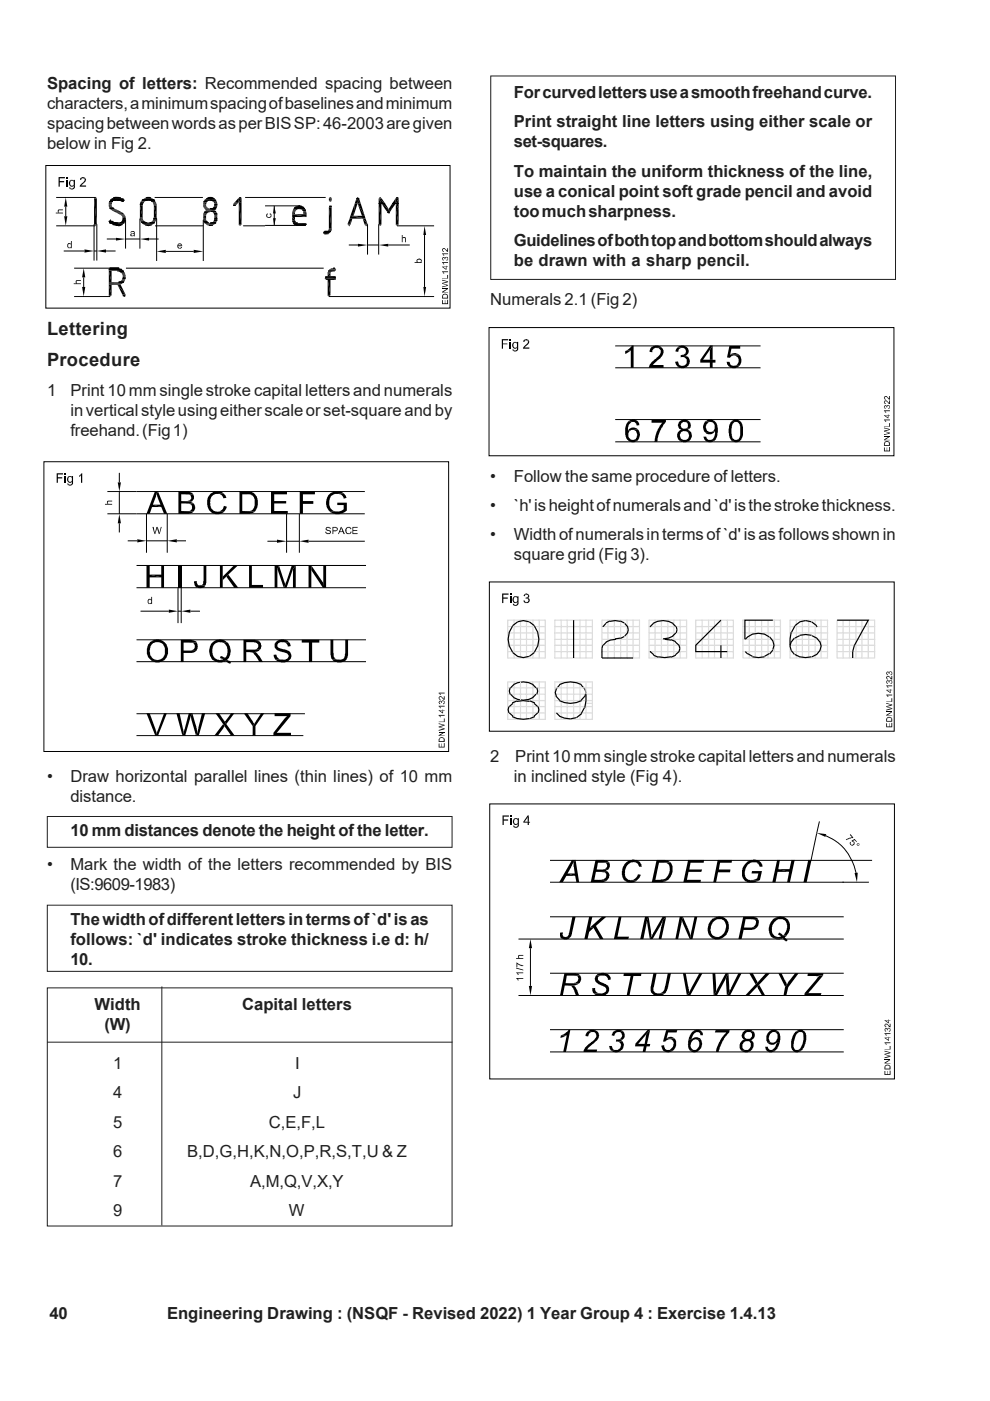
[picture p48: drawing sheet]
<svg xmlns="http://www.w3.org/2000/svg" width="210mm" height="297mm" viewBox="0 0 210 297" stroke-linecap="round" stroke-linejoin="round" font-family="sans-serif">
<defs><g id="words">
<g font-size="3.9" fill="#231f20">
<text x="10" y="71">Lettering</text>
<text x="10" y="77.7">Procedure</text>
</g>
<g font-size="3.5" fill="#231f20">
<text x="10" y="18.9">Spacing of letters: Recommended spacing between</text>
<text x="10" y="23.1">characters, a minimum spacing of baselines and minimum</text>
<text x="108.9" y="20.8">For curved letters use a smooth freehand curve.</text>
<text x="10" y="27.3">spacing between words as per BIS SP: 46-2003 are given</text>
<text x="108.9" y="27">Print straight line letters using either scale or</text>
<text x="10" y="31.6">below in Fig 2.</text>
<text x="108.9" y="31.3">set-squares.</text>
<text x="108.9" y="37.5">To maintain the uniform thickness of the line,</text>
<text x="108.9" y="41.8">use a conical point soft grade pencil and avoid</text>
<text x="108.9" y="46">too much sharpness.</text>
<text x="108.9" y="52.2">Guidelines of both top and bottom should always</text>
<text x="108.9" y="56.5">be drawn with a sharp pencil.</text>
<text x="104" y="64.7">Numerals 2.1 (Fig 2)</text>
<text x="10" y="84.1">1</text>
<text x="14.9" y="84.1">Print 10 mm single stroke capital letters and numerals</text>
<text x="14.9" y="88.3">in vertical style using either scale or set-square and by</text>
<text x="14.9" y="92.5">freehand. (Fig 1)</text>
<text x="104" y="102.1">•</text>
<text x="108.9" y="102.1">Follow the same procedure of letters.</text>
<text x="104" y="108.4">•</text>
<text x="108.9" y="108.4">`h' is height of numerals and `d' is the stroke thickness.</text>
<text x="104" y="114.6">•</text>
<text x="108.9" y="114.6">Width of numerals in terms of `d' is as follows shown in</text>
<text x="108.9" y="118.8">square grid (Fig 3).</text>
<text x="104" y="161.7">2</text>
<text x="109.2" y="161.7">Print 10 mm single stroke capital letters and numerals</text>
<text x="10" y="165.8">•</text>
<text x="14.9" y="165.8">Draw horizontal parallel lines (thin lines) of 10 mm</text>
<text x="108.9" y="165.9">in inclined style (Fig 4).</text>
<text x="14.9" y="170.1">distance.</text>
<text x="14.9" y="177.3">10 mm distances denote the height of the letter.</text>
<text x="10" y="184.6">•</text>
<text x="14.9" y="184.6">Mark the width of the letters recommended by BIS</text>
<text x="14.9" y="188.8">(IS:9609-1983)</text>
<text x="14.9" y="196">The width of different letters in terms of `d' is as</text>
<text x="14.9" y="200.3">follows: `d' indicates stroke thickness i.e d: h/</text>
<text x="14.9" y="204.5">10.</text>
<text x="20" y="214.2">Width</text>
<text x="51.4" y="214.2">Capital letters</text>
<text x="22.2" y="218.4">(W)</text>
<text x="24" y="226.6">1</text>
<text x="62.6" y="226.6">I</text>
<text x="24" y="232.9">4</text>
<text x="62.2" y="232.9">J</text>
<text x="24" y="239.1">5</text>
<text x="57" y="239.1">C,E,F,L</text>
<text x="24" y="245.3">6</text>
<text x="39.7" y="245.3">B,D,G,H,K,N,O,P,R,S,T,U &amp; Z</text>
<text x="24" y="251.6">7</text>
<text x="53" y="251.6">A,M,Q,V,X,Y</text>
<text x="24" y="257.8">9</text>
<text x="61.2" y="257.8">W</text>
<text x="10.5" y="279.6">40</text>
<text x="35.4" y="279.6">Engineering Drawing : (NSQF - Revised 2022) 1 Year Group 4 : Exercise 1.4.13</text>
</g>
</g></defs>
<g fill="#000">
<path d="M12.4 37.5h1.4v.3h-1.1v.6h.9v.2h-.9v1h-.3zM14.1 38.1h.3v1.5h-.3zM14.1 37.5h.3v.4h-.3zM14.7 39.7l.5 .3h-.4zM14.7 38.4l.6-.1-.3 .1-.1 .2 .1 .7 .9 .1-.4 .2-.6-.1-.3-.4zM15 38.1h.5l.1 .2h-.8zM14.8 40l.7-.1 .1-.2v-.3h.3v.4l-.3 .3-.6 .1zM15.4 38.3l.5-.2v1.3h-.6l.3-.2v-.7zM17.1 37.7l.6-.2 .4 .3h-.7l-.2 .1v.2h-.2zM17.6 37.8h.5a.45 .45 0 0 1-.1 .8l-.8 .7h1.1v.3h-1.4l.1-.4 .8-.7a.42 .42 0 0 0 0-.7zM11.8 45.1h.6v-.3l.1 .3h.8v.2h-1.5zM12.4 44.4h.9v.2h-.8l-.2 .5v-.5z"/>
<path d="M13.6 45.8h.7l-.4 2.1zM13.9 41.9l.4 1.9h-.7zM14.5 51.5h.4l.1 .2h-.4l-.2 .2v.4l.4 .2h-.4v-.1a.6 .6 0 0 1 .1-.9zM14.4 52.5h.6v.1zM15 51.1h.2v1.5l-.3-.1 .1-.2v-.4l-.3-.2h.3zM16.2 59.4h1v.2h-.9l-.2 .5v-.5zM17.7 56.9l.4 1.9h-.7zM17.9 52.9l2 .3-2 .4zM19.9 42.1l.6 5.4h-.6zM19.9 42.1h.6v5.4zM19.9 47.5l.5 .2h-.5zM19.9 47.5h.6l-.1 .2z"/>
<path d="M19.9 47.7l.5 .1zM19.9 47.7h.5zM20 41.9l.4 .1zM20 42l.5 .1h-.6zM20 42h.4l.1 .1zM20.1 47.8h.3zM20 41.9h.4zM20.5 53.2l2-.3v.7zM23.1 57.4l1.7 .1zM23.1 57.5l.6 2.3h-.6zM23.1 57.5h.6v2.3zM23.1 43l.6 .1z"/>
<path d="M23.1 43.1l.6 .2h-.6zM23.1 43.1h.6v.2zM23.1 43.3l.6 .1zM23.1 43.4l.6 .1zM23.1 43.5l.6 .1h-.6zM23.1 43.5h.6v.1zM23.1 43.6l.6 .2h-.6zM23.1 43.6h.6v.2zM23.1 43.8l.7 .1zM23.1 46.9h.9zM23.1 46.9l1.2 .2h-1.1zM23.1 46.9h.9l.3 .2z"/>
<path d="M23.2 42.7h.7zM23.2 42.7l.5 .3h-.6zM23.2 42.7h.7l-.2 .3zM23.2 43.9l.8 .2h-.8zM23.2 43.9h.6l.2 .2zM23.2 46.8l.5 .1h-.6zM23.2 46.8l.5 .1zM23.2 47.1l1.4 .1zM23.2 47.2h1.5zM23.2 47.2l1.7 .1zM23.2 42.6l.7 .1h-.7zM23.2 42.6l.7 .1z"/>
<path d="M23.2 44.1l.9 .1zM23.2 44.2h1zM23.2 44.2l1.2 .1h-1.1zM23.2 44.2h1l.2 .1zM23.2 46.7l.4 .1h-.4zM23.2 46.7l.4 .1zM23.2 47.3h1.9zM23.2 56.9h2zM23.3 56.9h1.9zM23.3 42.5h1.2zM23.3 42.5h1zM23.3 42.5l.6 .1h-.7z"/>
<path d="M23.3 44.3l1.5 .2h-1.2zM23.3 44.3h1.1l.4 .2zM23.2 46.7h.3zM23.3 46.7h.2zM23.6 44.5l1.6 .2h-1.4zM23.6 44.5h1.2l.4 .2zM23.8 44.7l2 .3h-1.3zM23.8 44.7h1.4l.6 .3zM23.9 47.6l1.9 .1zM24 42h1.6zM24 42h1.9zM24 42h1.5z"/>
<path d="M24.2 41.9l1.3 .1zM24.2 47.7l1.5 .1zM24.2 47.7h1.6zM24.3 41.9h.6zM24.2 41.9h1.1zM24.3 41.9h1zM24.3 47.8h1.2zM24.3 47.8h1.4zM24.5 45l1.6 .2h-1.3zM24.5 45h1.3l.3 .2zM24.5 47.8h.9zM24.5 47.8h1z"/>
<path d="M24.6 50.4l2 .3-2 .3zM24.7 42.5h1.6zM24.7 42.5h1.7zM24.8 47.8l.6 .1zM24.8 57.5h1.4zM24.8 45.2l1.5 .2h-1zM24.8 45.2h1.3l.2 .2zM24.8 47.9h.6zM24.9 42.5h1.4zM24.8 59.8h1.4zM25.1 59.8h1.2zM25.1 47.3h1.3z"/>
<path d="M25.2 57.5l1.1 .1h-.9zM25.2 57.5h1l.1 .1zM25.2 59.8h1.1zM25.2 47.2l1.2 .1h-1.3zM25.2 47.2l1.2 .1zM25.3 42.5l1 .1zM25.3 45.4l1.1 .1zM25.4 57.6h.9zM25.4 57.6l1 .2h-.7zM25.4 57.6h.9l.1 .2zM25.2 59.8l.2-.1 .9 .1zM25.4 59.7h1l-.1 .1z"/>
<path d="M25.2 47.2h1.2zM25.4 47.2h1zM25.5 45.5l.9 .1zM25.4 59.7h1zM25.6 59.6h.8zM25.6 42.6h.7zM25.6 45.6l.8 .1zM25.7 57.8l.7 .1zM25.7 59.5l.7 .1h-.8zM25.7 59.5l.7 .1zM25.7 45.7l.8 .1zM25.4 47.2l.3-.2 .7 .2z"/>
<path d="M25.7 47h.7v.2zM25.8 57.9l.7 .1h-.6zM25.8 57.9h.6l.1 .1zM25.8 42.6l.3 .1zM25.8 42.6h.5zM25.8 46.9h.6zM25.8 46.9h.7zM25.8 46.9l.6 .1h-.7zM25.8 46.9l.6 .1zM25.9 58l.6 .2h-.6zM25.9 58h.6v.2zM25.9 59.2l.6 .1z"/>
<path d="M25.9 59.3l.5 .2h-.7zM25.9 59.3h.6l-.1 .2zM25.9 45.8l.7 .1h-.7zM25.9 45.8h.6l.1 .1zM25.9 58.2l.7 .1zM25.9 59l.6 .2h-.6zM25.9 59h.7l-.1 .2zM25.9 42.7h.2zM25.9 45.9l.7 .1zM25.9 46l.7 .3h-.6zM25.9 46h.7v.3zM25.9 46.7h.7z"/>
<path d="M25.9 46.7l.6 .2h-.7zM25.9 46.7h.7l-.1 .2zM26 58.3l.6 .2h-.6zM26 58.3h.6v.2zM26 58.5l.6 .1h-.6zM26 58.5h.6v.1zM26 58.6l.6 .4h-.6zM26 58.6h.6v.4zM25.9 59h.7zM26 59h.6zM26 46.3l.6 .1zM26 46.4h.6z"/>
<path d="M26 46.4l.6 .3h-.7zM26 46.4h.6v.3zM27.6 49.2h.5h-.2l-.1 .1zM27.8 49.5l.6 .1h-.3a.22 .22 0 0 0-.3 .1 .22 .22 0 0 0 .2 .3h.4l-.7 .1-.1-.4zM28.1 50l.3-.1zM27.9 49h.2a.65 .65 0 0 1 .5 1v.1l-.5-.2 .3-.3-.6-.1 .6-.1-.1-.2h-.6zM29.7 43.3h.6zM29.7 43.3l.6 .3h-.6zM29.7 43.3h.6v.3zM29.7 43.6l.6 2.4h-.6zM29.7 43.6h.6v2.4zM29.7 46l.6 .2h-.6z"/>
<path d="M29.7 46h.6v.2zM29.7 46.2l.6 .2h-.6zM29.7 46.2h.6v.2zM29.7 46.4l.6 .1h-.6zM29.7 46.4h.6v.1zM29.7 46.5l.6 .2h-.6zM29.7 46.5h.6v.2zM29.7 43.1h.6zM29.7 43.1h.7zM29.7 43.1l.6 .2h-.6zM29.7 43.1h.6v.2zM29.7 46.7l.8 .1z"/>
<path d="M29.7 46.8l.9 .1zM29.8 42.7l.8 .1zM29.8 42.7h.9zM29.8 42.8l.6 .3h-.7zM29.8 42.8h.8l-.2 .3zM29.8 46.9l1 .2h-.9zM29.8 46.9h.8l.2 .2zM29.9 47.1h.9zM29.9 47.1l1.2 .1zM30 42.6h.8zM30.1 42.5h1.1zM30.1 42.5h1.3z"/>
<path d="M30.1 42.5h1zM30.1 42.5l.7 .1h-.8zM30.1 42.5h1l-.3 .1zM30.1 47.2h1zM30.1 47.3h1.3zM30.1 47.2l1.3 .1zM30.2 42.4l1.2 .1h-1.3zM30.4 47.5l1.9 .1zM30.5 42.1l2 .1zM30.5 47.6l1.7 .1zM30.5 47.6h1.8zM30.5 42.1h1.9z"/>
<path d="M30.7 42l1.7 .1zM30.7 47.7h1.3zM30.7 47.7h1.5zM30.8 47.7l1.1 .1zM30.8 47.7h1.2zM30.7 42h1.5zM30.8 42h1.4zM30.8 42h1.2zM30.9 42h1.1zM31 47.8h.7zM31 47.8h.9zM30.9 42h1z"/>
<path d="M31.1 41.9l.8 .1zM31.1 47.8l.4 .1zM31.1 47.8h.6zM31.1 41.9h.7zM31.3 41.9h.5zM31.4 47.9h.1zM31.3 41.9h.1zM31.4 42.5h1.4zM31.4 47.3h1.4zM29.7 50.7l1.9-.3v.6zM31.7 42.5l1.2 .1h-.9zM31.7 42.5h1.1l.1 .1z"/>
<path d="M31.7 47.2l1.1 .1zM31.7 47.2h1.1zM31.8 47.2h1zM32 42.6h.9zM32 42.6l1 .2h-.7zM32 42.6h.9l.1 .2zM32 47.1h.9zM32.2 46.9l.7 .2h-.9zM32.2 46.9h.8l-.1 .2zM32.3 42.8l.7 .1zM32.3 46.9h.7h-.8zM32.3 46.9h.7z"/>
<path d="M32.4 42.9l.7 .2h-.6zM32.4 42.9h.6l.1 .2zM32.5 43.1l.6 .1h-.6zM32.5 43.1h.6v.1zM32.5 46.6l.6 .1zM32.5 46.7l.5 .2h-.7zM32.5 46.7h.6l-.1 .2zM32.5 43.2l.7 .1zM32.5 43.3l.7 .2h-.6zM32.5 43.3h.7v.2zM32.5 46.4h.7zM32.5 46.4l.6 .2h-.6z"/>
<path d="M32.5 46.4h.7l-.1 .2zM32.6 43.5l.6 .1h-.6zM32.6 43.5h.6v.1zM32.6 43.6l.6 2.4h-.6zM32.6 43.6h.6v2.4zM32.6 46l.6 .4h-.7zM32.6 46h.6v.4zM33.2 53.3l2-.3v.6zM37.7 51.8h.4l-.3 .2h.8v.2h-.8l.3 .4h-.3l-.2-.1zM37.9 51.6a.52 .52 0 0 1 .6 .3l.1 .1h-.8h.6l-.1-.2h-.5zM37.8 52.6l.8-.2-.2 .3zM41.1 53l2 .3-2 .3z"/>
<path d="M43.1 43l.7 .1zM43.1 43.1l.6 .2h-.6zM43.1 43.1h.7l-.1 .2zM43.1 43.3l.6 .1zM43.1 43.4l.6 .1zM43.1 43.5l.6 .1h-.6zM43.1 43.5h.6v.1zM43.1 43.6l.7 .2h-.7zM43.1 43.6h.6l.1 .2zM43.1 43.8l.8 .1zM43.1 45.3l.7 .1zM43.1 45.4l.6 .3h-.6z"/>
<path d="M43.1 45.4h.7l-.1 .3zM43.1 45.7l.6 .1zM43.1 45.8l.6 .6h-.6zM43.1 45.8h.6v.6zM43.1 46.4l.6 .2h-.6zM43.1 46.4h.6v.2zM43.1 46.6l.6 .1zM43.1 46.7l.8 .2h-.7zM43.1 46.7h.6l.2 .2zM43.2 42.7h.7zM43.2 42.7l.6 .3h-.7zM43.2 42.7h.7l-.1 .3z"/>
<path d="M43.2 43.9l.7 .1zM43.2 44l.8 .1zM43.2 45.1l.7 .1zM43.2 45.2l.6 .1h-.7zM43.2 45.2h.7l-.1 .1zM43.2 46.9h.7zM43.2 46.9l1 .3h-.8zM43.2 46.9h.7l.3 .3zM43.3 42.6l.6 .1h-.7zM43.3 42.6h.7zM43.3 44.1l.9 .1zM43.2 45.1h.7z"/>
<path d="M43.3 45.1h.7zM43.4 42.5h1.1zM43.4 42.5h1.2zM43.4 42.5h.9zM43.4 42.5l.6 .1h-.7zM43.4 44.2h1.1zM43.4 44.8l1.1 .1zM43.4 44.8h1.2zM43.4 44.9h.9zM43.4 44.9h1.1zM43.4 44.9l.6 .2h-.7zM43.4 44.9h.9l-.3 .2z"/>
<path d="M43.4 47.2h.8zM43.4 47.3h1.1zM43.4 47.2l1.1 .1zM43.4 44.7l1.3 .1h-1.3zM43.5 42.3l1.1 .2h-1.2zM43.5 47.4l2 .1h-1.8zM43.6 44.5l1.9 .1zM43.6 44.5h2zM43.7 42.1h1.8l.1 .2zM43.7 44.6l1.9 .1h-2zM43.7 44.6l1.9 .1zM43.7 47.5l1.7 .1z"/>
<path d="M43.7 47.5h1.8zM43.7 42.1h1.8zM43.8 42.1h1.7zM43.8 47.6l1.4 .1zM43.8 47.6h1.6zM43.9 42l1.5 .1h-1.6zM43.9 42h1.3l.2 .1zM43.9 47.7l1.2 .1zM43.9 47.7h1.3zM43.9 42h1.3zM44 42h1.2zM44 47.8h.9z"/>
<path d="M44 47.8h1.1zM44 42h1zM44.3 41.9l.7 .1zM44.3 47.8h.5zM44.3 47.8h.6zM44.3 41.9h.6zM44.4 41.9h.5zM44.4 47.8h.4zM44.4 41.9h.3zM44.5 44.2h1.3zM44.5 47.3h1.3zM44.6 42.5h1.2z"/>
<path d="M44.6 44.8l1.2 .1zM44.6 47.2l1.2 .1h-1.3zM44.6 47.2l1.2 .1zM44.7 44.2h1.1zM44.6 44.8h1.2zM44.7 44.8h1.1zM44.9 44.2h.9zM44.6 47.2h1.2zM44.9 47.2h.9zM45 42.5h.8zM45 42.5l1 .2h-.8zM45 42.5h.8l.2 .2z"/>
<path d="M45 44.9l.9 .1zM45.1 45l.9 .2h-.8zM45.1 45h.8l.1 .2zM45.2 42.7l.8 .1zM45.2 44h.7zM45.2 44h.8zM44.9 44.2l.3-.2 .6 .2zM45.2 44h.7l-.1 .2zM45.2 45.2l.8 .1h-.6zM45.2 45.2h.8v.1zM45.2 46.9l.7 .1zM45.2 46.9h.8z"/>
<path d="M44.9 47.2l.3-.2 .6 .2zM45.2 47h.7l-.1 .2zM45.3 42.8l.8 .3h-.7zM45.3 42.8h.7l.1 .3zM45.4 43.1h.7zM45.4 43.6l.7 .1zM45.4 43.7l.6 .3h-.8zM45.4 43.7h.7l-.1 .3zM45.4 45.3h.7zM45.4 45.3l.7 .1zM45.4 45.4l.7 .2h-.6zM45.4 45.4h.7v.2z"/>
<path d="M45.4 46.7h.7zM45.4 46.7l.6 .2h-.8zM45.4 46.7h.7l-.1 .2zM45.5 43.1l.6 .3h-.6zM45.5 43.1h.6v.3zM45.5 43.4h.6zM45.5 43.4l.6 .2h-.7zM45.5 43.4h.6v.2zM45.5 45.6l.6 .2h-.6zM45.5 45.6h.6v.2zM45.5 45.8l.6 .1h-.6zM45.5 45.8h.6v.1z"/>
<path d="M45.5 45.9l.6 .5h-.6zM45.5 45.9h.6v.5zM45.5 46.4h.6zM45.5 46.4l.6 .3h-.7zM45.5 46.4h.6v.3zM44.6 42.5l1-.2 .2 .2zM49.4 43.4l.5 .2h-.5zM49.4 43.4h.7l-.2 .2zM49.4 43.6h.5zM49.5 43.1l.6 .3h-.7zM49.5 43.1h.9l-.3 .3zM49.5 43.6h.4z"/>
<path d="M49.8 42.9l.6 .2h-.9zM49.8 42.9h.8l-.2 .2zM50.5 42.1l.1 .8h-.8zM50.5 42.1h.7l-.6 .8zM50.6 42l.6 .1h-.7zM50.6 42h.5l.1 .1zM50.6 42.9l.6 4.6h-.6zM50.6 42.9h.6v4.6zM50.6 47.5l.5 .2h-.5zM50.6 47.5h.6l-.1 .2zM50.6 47.7l.4 .1zM50.6 47.7h.5z"/>
<path d="M50.6 42h.5zM50.7 42h.4zM50.8 47.8h.2zM51.2 42.1v.8h-.6zM56.5 45.3l.3 .7h.4l.3-.3v.3l-.2 .2-.7-.1-.1-.2zM56.7 45.3l.1 .1-.2 .3zM57.2 45.3l.4 .1-.1 .6-.1-.5-.3-.1zM57.9 46.3h.6l-.4 1.5zM58.1 43.6l.4 1.7h-.6zM61.9 45.1l.6 .1zM61.9 45.2l.6 .2h-.6zM61.9 45.2h.6v.2z"/>
<path d="M61.9 45.4l3.1 .6h-3.1zM61.9 45.4h.6l2.5 .6zM61.9 46l.6 .7h-.6zM61.9 46h.6v.7zM61.9 46.7l.7 .2h-.6zM61.9 46.7h.6l.1 .2zM62 44.7l.6 .1zM62 44.8l.5 .3h-.6zM62 44.8h.6l-.1 .3zM62 46.9h.6zM62 46.9l.7 .2h-.7zM62 46.9h.6l.1 .2z"/>
<path d="M62 47.1l1 .1zM62.1 44.5l.7 .1zM62.1 44.5h.8zM62.1 44.6l.5 .1h-.6zM62.1 44.6h.7l-.2 .1zM62.1 47.2l1 .1zM62.1 47.3h1zM62.2 44.3l.7 .2h-.8zM62.2 44.3h.9l-.2 .2zM62.3 44.2h1.1zM62.3 44.2h1.2zM62.3 44.2l.8 .1h-.9z"/>
<path d="M62.4 44.1l1.1 .1h-1.2zM62.5 45.4h2.5v.6zM62.6 43.9h1.7zM62.6 43.9h1.7l.2 .2zM62.8 47.8l1.9 .1zM62.6 43.9h1.6zM62.9 43.8l1.3 .1zM63 43.7l1.1 .1h-1.2zM63 43.7l1.1 .1zM63 43.7h1zM63.1 43.7h.9zM63.2 43.6l.6 .1h-.7z"/>
<path d="M63.2 43.6l.6 .1zM63.2 43.6h.4zM63.5 44.2h1.2zM63.6 44.2l1.1 .1zM63.8 44.3l1 .2h-.7zM63.8 44.3h.9l.1 .2zM64.1 44.5l.7 .1zM64.1 44.6h.7zM64.1 44.6l.8 .2h-.6zM64.1 44.6h.7l.1 .2zM64.3 44.8l.6 .1zM64.3 44.9l.7 .3h-.7z"/>
<path d="M64.3 44.9h.6l.1 .3zM64.3 45.2l.7 .2h-.7zM64.3 45.2h.7v.2zM68.5 49.3h1.4zM68.5 49.3h1.5zM68.5 49.3l1.2 .2h-1.2zM68.5 49.3h1.4l-.2 .2zM68.5 49.5l1.1 .1zM68.5 49.5h1.2zM68.6 49.1l1.4 .2h-1.5zM68.6 49.1h1.5l-.1 .2zM68.6 49.6h.9z"/>
<path d="M68.6 49.6h1zM68.7 49.6l.4 .1zM68.7 49.6h.8zM68.6 49.1h1.5zM68.8 49.1h1.3zM68.9 49.1h1.2zM69 59.2h1.9zM69.1 58.6l2 .1zM69.5 57.7l.6 .2h-.6zM69.5 57.7h.6v.2zM69.5 57.9l.6 .1h-.6zM69.5 57.9h.6v.1z"/>
<path d="M69.5 58l.6 .6h-.6zM69.5 58h.6v.6zM69.5 59.2l.6 3.3h-.6zM69.5 59.2h.6v3.3zM69.6 57.5h1.3zM69.6 57.5h1.4zM69.6 57.5h.7zM69.6 57.5h1.1zM69.6 57.5l.6 .1zM69.6 57.6l.5 .1h-.6zM69.6 57.6h.6zM69.1 49.1h1z"/>
<path d="M69.6 49h.6zM69.6 57.4l1.4 .1h-1.4zM69.6 57.4h1.6zM69.6 48.8l.6 .2h-.6zM69.6 48.8h.7l-.1 .2zM69.7 42.1l.6 .4h-.6zM69.7 42.1h.6v.4zM69.7 42.5l.5 .1h-.4zM69.7 42.5h.6l-.1 .1zM69.7 44l.6 4.5h-.6zM69.7 44h.6v4.5zM69.7 48.5l.6 .1z"/>
<path d="M69.7 48.6l.6 .2h-.7zM69.7 48.6h.6v.2zM69.8 57.1l1.4 .1zM69.8 57.2l1.4 .2h-1.6zM69.8 57.2h1.4v.2zM69.8 41.9l.5 .1zM69.8 42l.5 .1h-.6zM69.8 42h.5v.1zM69.8 42.6l.4 .1zM69.8 43.7h.5zM69.8 43.7l.5 .3h-.6zM69.8 43.7h.5v.3z"/>
<path d="M69.9 42.7h.3zM69.8 57.1h1.4zM70.1 57l1.1 .1zM69.8 41.9h.3zM69.8 43.7h.3zM70.1 56.9l1.1 .1h-1.1zM70.1 56.9l1.1 .1zM70.1 56.9h1.1zM70.3 56.9h.9zM70.3 56.9h.7zM70.7 56.9h.3zM73.7 47.5h.7z"/>
<path d="M73.7 47.5l.6 .1zM73.8 47.6l.4 .1zM73.8 47.6h.5zM73.8 47.7l.3 .2zM73.8 47.7h.4l-.1 .2zM74.1 46.4l.3 1.1h-.7zM74.1 46.4h.6l-.3 1.1zM74.3 45.8l2.6 .6h-2.8zM74.3 45.8h.7l1.9 .6zM75 45.8l2.5 .6h-.6zM75 45.8h2.3l.2 .6zM75.2 43.1l-.2 2.7h-.7z"/>
<path d="M75.2 43.1h.6l-.8 2.7zM75.6 42.1l.2 1h-.6zM75.6 42.1h.5zM75.6 42.1l.9 1h-.7zM75.6 42.1h.5l.4 1zM75.6 42l.5 .1h-.5zM75.6 42h.5v.1zM75.7 41.9l.4 .1h-.5zM75.7 41.9l.4 .1zM75.8 43.1l1.5 2.7h-.6zM75.8 43.1h.7l.8 2.7zM75.9 51.7l2 .2-2 .4z"/>
<path d="M76.9 46.4l1 1.1h-.7zM76.9 46.4h.6l.4 1.1zM77.2 47.5h.7zM77.3 47.5l.5 .1zM77.3 47.5h.6zM77.3 47.6l.5 .1zM77.3 47.7l.5 .1zM77.5 47.8l.2 .1zM77.5 47.8h.3zM80.3 42.1l.6 1h-.6zM80.3 42.1l1.3 1h-.7zM80.3 42.1h.7l.6 1z"/>
<path d="M80.3 43.1h.6zM80.3 43.1l.6 4.4h-.6zM80.3 43.1h.6v4.4zM80.3 47.5l.5 .2h-.4zM80.3 47.5h.6l-.1 .2zM80.4 41.9l.5 .1h-.5zM80.4 41.9h.3l.2 .1zM80.4 42l.6 .1h-.7zM80.4 42l.6 .1zM80.4 47.7l.4 .1zM80.5 47.8h.3zM80.4 41.9h.3z"/>
<path d="M80.9 43.1h.7zM80.9 43.1l1.5 1.2h-.8zM80.9 43.1h.7l.8 1.2zM81.6 44.3h.8l-.3 .7zM82.1 45h.6zM82.1 45l.3 .2zM82.1 45h.6l-.3 .2zM80.3 51.9l2-.2v.6zM82.4 44.3l.3 .7h-.6zM82.4 44.3h.7l-.4 .7zM83.2 43.1h.7zM83.2 43.1l-.1 1.2h-.7z"/>
<path d="M83.2 43.1h.7l-.8 1.2zM83.8 42.1l.1 1h-.7zM83.8 42.1h.7l-.6 1zM83.9 42l.6 .1h-.7zM83.9 42h.5l.1 .1zM83.9 43.1h.6zM83.9 43.1l.6 1.2h-.6zM83.9 43.1h.6v1.2zM83.9 44.3l.6 3.2h-.6zM83.9 44.3h.6v3.2zM83.9 47.5l.5 .2h-.5zM83.9 47.5h.6l-.1 .2z"/>
<path d="M83.9 47.7l.4 .1zM83.9 47.7h.5zM83.9 42h.5zM84 42h.4zM84.1 41.9l.3 .1h-.4zM84.1 41.9l.3 .1zM84.1 47.8h.2zM84.1 41.9h.2zM84.5 42.1v1h-.6zM85.2 49.8h.2v.6h.2l-.2 .1v.9h-.2zM85.4 50.3h.5l.1 .1v1h-.1v-.9l-.5-.1zM87.9 55.6h.6v-.3a.45 .45 0 0 0 .7 .1l.2 .4h-1.5z"/>
<path d="M88.5 54.9h.7l.2 .2-.1 .5-.1-.4a.51 .51 0 0 0-.7 0v.4l-.1-.1a.36 .36 0 0 1 .1-.6zM89.3 55.3l-.1 .3zM90 47.9l.3 1.9h-.5zM93.7 60l1.3 .4v.2l-1.3-.4zM93.7 60l.8-.3 .5 .1-.9 .3zM93.7 59.3l1.3 .4v.1l-1.3-.3zM93.7 59h1.1v-.7h.2v.8zM93.7 57.5h1.3v.2h-1v.3zM93.7 56.5l.9 .5v-.6l.4 .2h-.3l-.1 .6zM93.7 56.5h.9v.5v-.4zM93.7 55.6h1.3v.2h-1v.2zM93.8 54.6l.4-.1 .1 .2-.1 .2v-.2h-.3l-.1 .5z"/>
<path d="M93.7 53.7h1.3v.2h-1v.2zM93.8 52.7l.1 .4 .3 .1-.2 .2a.42 .42 0 0 1-.2-.7zM93.9 54.8l.2 .4h-.3zM93.9 52.6h.4l.5 .6v-.6h.2v.8l-.3-.1-.5-.5h-.3v.2zM94 57.7l.2 .3h-.2zM94 55.8l.2 .3-.2-.1zM94 53.9l.2 .3-.2-.1zM94.3 54.6l.1 .4-.2-.1zM94.4 54.5a.43 .43 0 0 1 .6 .1 .43 .43 0 0 1-.1 .6v-.5l-.3-.1-.2 .2zM94.9 54.8v.4h-.2zM15.6 60.1h.6v-.3l.1 .3h.9v.1h-1.6zM17.4 60.8h.7l-.4 2.1z"/>
<path d="M23.1 60.3l1.8 .1zM23.1 60.4l.6 2.1h-.6zM23.1 60.4h.6v2.1zM23.1 62.5l.5 .2h-.5zM23.1 62.5h.6l-.1 .2zM23.1 62.7l.4 .1zM23.1 62.7h.5zM23.2 62.8h.3zM24.9 60.4l1.7 2h-.7zM24.9 60.4h.7l1 2zM24.9 60.4h.7zM25.9 62.4l.7 .1z"/>
<path d="M26 62.5l.5 .2h-.5zM26 62.5h.6l-.1 .2zM26 62.7h.5zM26.1 62.7l.4 .1zM26.2 62.8h.2zM26.2 62.8h.3zM26.3 62.8h.1zM69.5 62.5l.5 .2h-.5zM69.5 62.5h.6l-.1 .2zM69.5 62.7l.4 .1zM69.5 62.7h.5zM69.6 62.8h.3z"/>
<path d="M89.8 60.8h.5l-.3 2.1zM93.7 63.6h.2v.7h.4v-.7l.1 .7h.4v-.7h.2v.9h-1.3zM93.9 62.4v.7h.9l.1-.7 .1 .9h-1.3v-.6zM93.7 61.9l1.3 .1h-1.3zM93.7 61.9l1-.6h.3l-1 .6zM93.7 60.8l.9-.3 .4 .1-1.3 .3zM94 62.4h.7l.1 .7v-.5l-.2-.2h-.4l-.3 .2v.3zM93.7 61.1h1.3v.2h-1.3zM106.4 71.9h1.3v.3h-1.1v.6h1v.2h-1v.9h-.2zM108.1 72.5h.2v1.4h-.2zM108.1 71.9h.2v.3h-.2zM108.7 74l.5 .4h-.4z"/>
<path d="M108.7 72.7h.6h-.4l-.1 .3 .2 .7 .9 .1-.5 .1-.6-.1-.2-.4zM108.8 72.7l.1-.2 .7 .1zM108.8 74.4l.6-.1 .2-.2v-.3h.3v.4l-.3 .2-.6 .1zM109.4 72.7l.5-.2v1.3h-.6l.3-.3v-.7zM111.1 72.1l.6-.2 .4 .3h-.7h-.2v.3h-.2zM111.6 72.2h.5a.45 .45 0 0 1-.1 .7l-.8 .8h1v.2h-1.3l.1-.3 .8-.8a.37 .37 0 0 0 .2-.4 .37 .37 0 0 0-.4-.2zM132.6 74.4l.4-.1 .7 .1-1.1 .6zM133.9 73.3h.4v4.7h-.6v-3.6l-.7-.1 .9-.9zM137.9 73.8a1.65 1.65 0 0 1 2.4 0h-1.4a1.02 1.02 0 0 0-.6 .9l-.6-.1zM139.2 73.8h1.1l.4 .5v.6l-.6 1-1.7 1.5h2.3v.6h-3.1a3.1 3.1 0 0 1 1.6-2l.2-.3a1.62 1.62 0 0 0 .7-1.4l-.4-.5zM143.6 73.8h1.1a.74 .74 0 0 0-.9 .8l-.6-.1zM143.1 76.7l.6-.1a.86 .86 0 0 0 1 1h-1.1z"/>
<path d="M144.3 75.3h1.3l-.3 .1 .5 .2-1.5 .2zM143.6 73.7a1.32 1.32 0 0 1 1.7-.3 1.32 1.32 0 0 1 .6 1.6l-.3 .3h-1.1a.95 .95 0 0 0 .9-.6l-.1-.6-.2-.3zM144.7 75.7l1.1-.1a1.53 1.53 0 0 1 0 2.1 1.53 1.53 0 0 1-2.2 0v-.1h1.3l.6-.5 .1-.9-.4-.4zM150.6 73.3h.5l-2 3h2.6v.6h-.6v1.1h-.6v-1.1h-2v-.6zM151.1 73.3v3h-2h1.4v-2.1zM154.1 76.7h.6l.1 .5 .5 .4h1.5l-.8 .4a1.56 1.56 0 0 1-1.9-1.2zM154.8 75.2a1.45 1.45 0 0 1 1.9 0zM155.6 75.4l1.2-.1 .1 .1a1.83 1.83 0 0 1-.1 2.2h-1.2a1.04 1.04 0 0 0 1-.9v-.6l-.2-.3-.4-.4zM154.7 73.3h2.2v.6h-1.8l-.3 1.3 2 .1-1.4 .1-.7 .5-.6-.1zM133.1 89.4l1.1 .1a1.51 1.51 0 0 0-1.1 1.7l.6 .1-.5 .5v.8l.5 .6 1.6 .1-.2 .2-.6 .3h-.6l-.6-.3-.5-.5-.2-.8v-1.5l.1-.7zM133.4 90.9a1.34 1.34 0 0 1 1.9 .2h-1.4l-.2 .2-.6-.1zM133.1 89.4a1.45 1.45 0 0 1 2.5 .7l-.6 .1-.1-.3-.4-.4z"/>
<path d="M134.2 91.1h1.1a1.73 1.73 0 0 1 0 2.2h-1.1a1.06 1.06 0 0 0 .8-.7 1.06 1.06 0 0 0-.2-1.1l-.4-.4zM138.1 89h3.1v.5l-.6 .6-.8 1.5-.5 2.1h-.6l.3-1.5 .8-1.9 .6-.7h-2.3zM143.9 89.5a1.49 1.49 0 0 1 1.4-.5l.5 .1 .4 .4h-1.4a.74 .74 0 0 0-.5 .7 .74 .74 0 0 0 .6 .7h1.3l-.4 .2 .5 .3h-1.5a.95 .95 0 0 0-.6 1.1 .95 .95 0 0 0 1 .8h-1.2a1.33 1.33 0 0 1 .2-2.1l.3-.1-.6-.4a1.05 1.05 0 0 1 0-1.2zM145.1 89.5h1.1l.2 .1a1.26 1.26 0 0 1-.2 1.3h-1l.6-.3v-.6l-.2-.5zM145.1 91.4h1.2l.4 .7a1.38 1.38 0 0 1-.8 1.5 1.7 1.7 0 0 1-1.9-.3h1.2a.93 .93 0 0 0 .9-1 .93 .93 0 0 0-1-.9zM149.4 89.5h1.3a1.09 1.09 0 0 0-1 .8 1.09 1.09 0 0 0 .5 1.2l.4 .1-1.1 .1a1.86 1.86 0 0 1-.3-1.8zM149.2 92.6h.5l.1 .3 .4 .4h1.4l-.3 .2a1.38 1.38 0 0 1-2.1-.8zM149.5 89.4a1.65 1.65 0 0 1 1.8-.2 1.65 1.65 0 0 1 .9 1.5l-.1 1.6-.3 .9-.2 .1h-1.1a1.34 1.34 0 0 0 1.1-1.2v-.6h-.5a1.4 1.4 0 0 0 .3-1.5l-.6-.5zM149.5 91.7l2.1-.2a1.35 1.35 0 0 1-2.1 .2zM154.8 89.6l.2-.1h1a1.31 1.31 0 0 0-.9 1.4v1a1.21 1.21 0 0 0 .9 1.4h-1l-.3-.5-.2-1.9zM155.2 89.2a1.56 1.56 0 0 1 1.6 0 1.56 1.56 0 0 1 .7 1.5l-.1 2-.6 .9a1.55 1.55 0 0 1-1.8-.3h1a1.02 1.02 0 0 0 .9-1v-1.9l-.1-.5-.5-.4h-1.3zM187.4 94.9h.2v.6h.4v-.6l.1 .6h.4v-.7h.2v.9h-1.3z"/>
<path d="M187.5 93.8l.1-.1v.7h.9l.1-.7 .1 .8h-1.3zM187.4 93.2l1.3 .1h-1.3zM187.4 93.2l1-.6h.3l-1 .7zM187.4 92.1l.9-.3 .4 .1-1.3 .3zM187.4 91.3l1.3 .4v.2l-1.3-.4zM187.4 91.3l.9-.2h.4l-.9 .3zM187.4 90.6l1.3 .4v.1l-1.3-.3zM187.4 90.4h1.1v-.7h.2v.8zM187.4 89h1.3v.1h-1v.3zM187.4 88l.9 .5v-.6l.4 .2h-.3l-.1 .6zM187.4 88h.9v.5v-.4zM187.4 87h1.3v.2h-1v.2z"/>
<path d="M187.5 86l.3-.1 .2 .2-.1 .2-.1-.2-.2 .1-.1 .4zM187.5 85l.1 .4 .2 .1-.1 .2a.42 .42 0 0 1-.2-.7zM187.5 84.1l.1 .4 .2 .1-.1 .1a.42 .42 0 0 1-.2-.6zM187.6 86.3l.2 .4-.3-.1zM187.6 93.7l.2-.2 .6 .1 .1 .8-.1-.6-.6-.1-.2 .4zM187.6 84.9h.4l.5 .6v-.6h.2v.8l-.3-.1-.5-.5h-.3v.1zM187.6 84h.4l.5 .6v-.6h.2v.7l-.3-.1-.5-.5h-.3v.2zM187.7 89.1l.2 .4-.2-.1zM187.7 87.2l.2 .3-.2-.1zM188 86l.1 .4-.2-.1zM188.1 85.9l.3-.1 .3 .3-.1 .5v-.4a.26 .26 0 0 0-.3-.2 .26 .26 0 0 0-.2 .3zM188.4 86.5l.2-.1v-.1l-.1 .4h-.1z"/>
<path d="M187.4 92.4h1.3v.2h-1.3zM12 100.3h1.4v.3h-1.1v.6h.9v.2h-.9v1h-.3zM13.7 100.9h.3v1.5h-.3zM13.7 100.3h.3v.4h-.3zM14.3 102.4l.5 .4h-.4zM14.3 101.2l.6-.1-.3 .1-.1 .2 .1 .7 .9 .1-.4 .2-.6-.1-.3-.4zM14.4 101.1l.2-.2 .6 .1zM14.4 102.8l.7-.1 .1-.5h.3v.4l-.3 .3-.6 .1zM15 101.1l.5-.2v1.3h-.6l.3-.3v-.6zM16.8 100.8h.4l-.4 .3zM16.8 100.8l.6-.5v2.1h-.2v-1.6zM22.3 106.8h.5v-.2l.1 .2h.9v.2h-1.5z"/>
<path d="M22.8 106.2h1v.1h-.9l-.1 .5-.1-.5zM25.3 108.9l.3 2.1h-.6zM25 102.3h.6l-.3 1.9zM29.1 114.3l2 .4-2 .3zM31.1 119.9h.6v1.9l2.5 .6h-2.5v2.2h-.6zM32.3 111.7h.3l.2 1v.5zM33.2 111.7h.2l-.5 1.5h-.1zM33.4 111.7l.4 1.1-.1 .4-.4-1.1zM32.8 104.2h.7l-.3 .5-.8 2.3 1.8 .5h-2l-.5 1.4h-.6zM33.5 104.2l2 4.7h-.7l-.6-1.4-1.8-.5h1.6l-.8-2.2zM34.1 111.7h.2l-.4 1.5h-.2zM31.7 121.8h2.5v-1.9h.6v4.7h-.6v-2.2z"/>
<path d="M35.5 114.7l2-.4v.7zM37.8 104.2h2.1l.8 .3 .3 .3h-2.6v1.4l2.3 .1-.2 .1 .5 .3h-2.6v1.6l2.6 .1-.3 .4-.6 .1h-2.3zM39.4 104.8h1.6l.1 .3v.6l-.4 .6-2.3-.1h1.4a.73 .73 0 0 0 .8-.6 .73 .73 0 0 0-.6-.8zM39.5 106.7l1.6 .1a1.15 1.15 0 0 1-.1 1.6l-2.6-.1h1.8l.4-.3v-.9l-.4-.3zM43.2 119.9h.6v3.7l-.3 .5h-1.1l.4-.1 .3-.2zM44.5 104.8a2.79 2.79 0 0 1 2.6-.5l.4 .3-1.4 .1a1.47 1.47 0 0 0-1.5 1.7l.1 1.2 .7 .7 .6 .2h1.5l-.7 .4-1.1 .1a2.66 2.66 0 0 1-1.6-3.6zM46.6 119.9h.6v4.7h-.6zM46 108.5a1.45 1.45 0 0 0 1.5-1.2l.6 .1-.6 1.1zM46.1 104.7l1.4-.1 .5 1h-.7a1.02 1.02 0 0 0-1.2-.9zM47.2 122.3l2.4-2.4h.8l-3.2 3.1zM50.8 104.2h2.1l.5 .1 .6 .4-2.6 .1v3.5l2.7 .1-.2 .2-.9 .3h-2.2zM52.8 119.9h.6v4.1h2.4v.6h-3z"/>
<path d="M52.4 104.8l1.6-.1 .2 .2 .3 .5 .2 .7-.1 1.4-.5 .9-2.7-.1h1.7l.5-.2 .4-.8-.1-1.6a1.2 1.2 0 0 0-1.2-.9zM58.7 114.4l2.1 .4-2.1 .3zM58.2 119.9h1l-.4 .8v3.9h-.6zM59.2 119.9l1.3 4-.3 .7-1.4-3.9zM57.5 104.2h3.3v.6h-2.7v1.4h2.6v.5h-2.6v1.6h2.9v.6h-3.5zM61.9 119.9h.8l-.6 .8-1.3 3.9h-.6zM62.7 119.9v4.7h-.6v-3.9zM63.5 114.8l1.9-.4v.7zM65.4 119.9h.6v4.7h-.6zM66 119.9l2.5 3.7v1l-2.5-3.7zM63.6 104.2h3.2v.6h-2.6v1.4h2.2v.6h-2.2v2.1h-.6zM68.5 119.9h.6v4.7h-.6z"/>
<path d="M69 112.7h.1l.2 .4h.3h-.5zM69.1 111.8h.9l-.6 .1-.2 .2 .1 .2 .3 .1a.46 .46 0 0 1 .6 .5 .46 .46 0 0 1-.7 .3l-.4-.1h.7l.2-.4-.9-.4zM69.6 111.9h.5l.1 .2zM70.5 111.7h.8l.2 .2h-.8v.6h.8l-.2 .1h-.6v.6h-.2zM69.6 105a2.39 2.39 0 0 1 3.3-.4l-1.9 .1-.7 .4-.3 .5a2.16 2.16 0 0 0 .7 2.7l.8 .1-1.5 .1-.7-.8-.2-1.5zM71.1 111.9h.4l.1 .5-.9 .1h.6l.1-.2v-.2zM72.3 111.7h.1l-.3 .9 .6 .2h-.7l-.2 .4h-.1zM72.4 111.7l.7 1.5h-.2l-.2-.4-.6-.2h.5l-.2-.5zM71.5 104.7l1.4-.1 .6 1-.6 .1v-.1a1.2 1.2 0 0 0-1.4-.9zM71.5 106.6h2v1.7l-.9 .6-.7 .1-1.2-.1-.7-.4a4.7 4.7 0 0 0 2.5-.3l.4-.2v-.9h-1.4zM73.3 112.1h.1a.66 .66 0 0 1 1-.2l-.7 .1a.7 .7 0 0 0 0 1.1h.7h-.9l-.3-.5zM73.9 113.1h.2l.2-.4h.3l-.2 .4z"/>
<path d="M74 111.9h.4l.2 .2-.3 .1v-.1zM74.7 111.7h1.1v.2h-.9v.5h.8v.2h-.8v.5h.9v.1h-1.1zM31.3 127.2a.46 .46 0 0 1 .8-.1h-.4l-.2 .2 .1 .6 .2 .1h-.4zM31.4 128l.7-.1-.1 .2zM31.7 136.2l.2-.1 1.4 .1-.6 .1a2.15 2.15 0 0 0-.8 2.7 1.71 1.71 0 0 0 1.4 .9h-1.3l-.7-.8-.2-.4v-1.2l.3-.8zM32.1 126.5h.1v1.6l-.3-.2 .2-.2v-.4l-.4-.2h.4zM31.9 136.1a2.29 2.29 0 0 1 3.7 1.4v1.1a2.28 2.28 0 0 1-3.6 1.3h1.5a1.7 1.7 0 0 0 1.5-1.2l-.1-1.5a1.41 1.41 0 0 0-1.6-1zM35.8 129.2l1.9 .4-1.9 .3zM37.8 119.9h.7v4.7h-.7zM38.3 135.7h2.2l1.1 .3 .1 .2h-2.8v1.7l2.7 .1a1.49 1.49 0 0 1-1.4 .4h-1.3v2h-.6zM38.4 129.6l2-.4v.7zM41.1 123.3l.6-.1a.85 .85 0 0 0 .4 .9h1.4v.2a1.65 1.65 0 0 1-1.7 .2l-.5-.3z"/>
<path d="M40.2 136.2h1.5l.1 .2a2.05 2.05 0 0 1-.2 1.6l-2.7-.1h1.5a.87 .87 0 0 0 .9-.6 .87 .87 0 0 0-.5-1.1zM44.8 136.5a2.29 2.29 0 0 1 3.4-.3h-2.2a1.69 1.69 0 0 0-1 1.4l.1 1.3 .4 .6 1 .4h1.8l.4 .2h-.9l-.7 .4h-.6a2.16 2.16 0 0 1-2.2-2.2l.1-1zM46.8 139.1l.9 .4h-1.1zM46.6 136.2h1.6a3 3 0 0 1 .4 3.2l-.4 .5h.1h-1.7l.7-.1-.7-.3h1.1a2.08 2.08 0 0 0-.7-3.3zM48 122.3l.4-.5 2.1 2.8h-.8zM51.6 135.7h2.5l.7 .1 .3 .3-2.9 .1v1.6h2.9l-.3 .2-.7 .3h-1.9v2.1h-.6zM53 138.3h1.2l.8 .8 .8 1.3h-.8l-.6-1a1.79 1.79 0 0 0-1.4-1.1zM53.7 136.2l1.4-.1a1.48 1.48 0 0 1 0 1.7h-2.9h1.8l.7-.5a.85 .85 0 0 0-1-1.1zM58 138.9l.6-.1 .1 .5a1.46 1.46 0 0 0 1.3 .6h-1.6zM58.4 136.2a2.32 2.32 0 0 1 2.1-.5l.8 .5h-1.9a.68 .68 0 0 0-.6 .7 .68 .68 0 0 0 .7 .6l.6 .2a1.71 1.71 0 0 1 1.7 1.2l-.2 .8-.5 .5a2.43 2.43 0 0 1-2.7-.3h2.1a.77 .77 0 0 0 .7-.9 .77 .77 0 0 0-.9-.7l-1.6-.5a1.28 1.28 0 0 1-.5-1.3zM59.9 136.2h1.4l.2 .3 .1 .5-.6 .1a.98 .98 0 0 0-1.1-.9zM64 135.7h3.7v.5h-1.5v4.2h-.7v-4.2h-1.5z"/>
<path d="M70.1 135.7h.6v2.8a1.02 1.02 0 0 0 1.2 1.4h-1.4l-.3-.3-.1-.7zM73.2 135.7h.6v3.2l-.2 .5a1.38 1.38 0 0 1-1.2 1.1l-1.2-.1-.7-.5h1.5a1.17 1.17 0 0 0 1.2-1.4zM106.5 125.8h1.3v.3h-1.1v.6h.9v.2h-.9v1h-.2zM108.2 126.4h.2v1.5h-.2zM108.2 125.8h.2v.4h-.2zM108.7 127.9l.6 .4h-.5zM108.7 126.7l.6-.1-.3 .1-.1 .2 .2 .7 .8 .1-.4 .2-.6-.1-.2-.4zM108.8 126.6l.2-.2 .7 .1zM108.8 128.3l.8-.1 .1-.5h.2v.4l-.2 .3-.6 .1zM109.4 126.6l.5-.2v1.3h-.6l.4-.3v-.6zM111 127.4l.2-.1 .1 .2 .3 .2h-.5zM111 126.2l.2-.2 .4 .1h-.2l-.1 .3-.3-.1z"/>
<path d="M111.5 126.7l.6 .1-.6 .1zM111.2 126a.57 .57 0 0 1 .8 0 .57 .57 0 0 1 .1 .8l-.6-.1 .5-.3-.2-.3zM111.6 126.8l.6 .1a.8 .8 0 0 1-.2 1h-.7l-.2-.2 .7-.1a.39 .39 0 0 0 .2-.4 .39 .39 0 0 0-.4-.4zM31.1 151.2h.6l1.6 4.3-.4 .5zM34.8 151.2h.6l-1.9 4.8h-.6l.4-.5zM37.4 151.2h.7l.7 3.4a1.44 1.44 0 0 1-.1 1.4zM40 151.2h.8l-.4 .8-1.1 4h-.6zM40.8 151.2l.9 3.5a1.36 1.36 0 0 1-.1 1.3l-1.1-4zM42.8 151.2h.7l-1.4 4.8h-.5l.3-.7zM45.7 151.2h.8l3.3 4.8h-.8zM47.3 153.5l.3 .4-1.4 2.1h-.8zM47.8 140.1h.9l.3 .2-.2 .4h-.1z"/>
<path d="M49 151.2h.7l-1.7 2.3-.4-.5zM51.7 151.2h.8l1.4 2.2-.3 .5zM55.3 151.2h.7l-1.8 2.7v2.1h-.6v-2.1zM58.2 151.2h3.4v.6l-3 3.6h3.1v.6h-3.7v-.6l2.8-3.6h-2.6zM93 157.6h.2v.7h.4v-.7l.1 .7h.4v-.7h.2v.9h-1.3zM93.1 156.6l.1-.1v.6h.9l.1-.6 .1 .8h-1.3zM93 155.9l1.3 .1h-1.3zM93 155.9l1-.6h.3l-1 .7zM93 154.8l.9-.3 .4 .1-1.3 .3zM93 154l1.3 .4v.2l-1.3-.4zM93 154l.8-.2 .5 .1-1 .2zM93 153.3l1.3 .4v.2l-1.3-.4z"/>
<path d="M93 153h1.1v-.7h.2v.8zM93 151.6h1.3v.1h-1v.3zM93 150.6l.9 .5v-.7l.4 .3h-.4v.5zM93 150.6h.9v.5v-.4zM93 149.6h1.3v.2h-1v.3zM93.1 148.6l.3-.1 .2 .2-.1 .3-.1-.3-.2 .1-.1 .4zM93.1 147.7l.1 .4 .2 .1-.1 .2a.42 .42 0 0 1-.2-.7zM93 146.9h1.3v.1h-1v.3zM93.2 148.9l.1 .4-.2-.1zM93.2 156.5l.2-.2 .6 .1 .1 .7-.1-.5-.6-.1-.2 .1v.3zM93.2 147.6h.4l.5 .6v-.6h.2v.8l-.4-.1-.4-.5h-.3v.2zM93.3 151.7l.2 .4-.2-.1z"/>
<path d="M93.3 149.8l.2 .3h-.2zM93.3 147l.2 .4-.2-.1zM93.6 148.6l.1 .5-.2-.1zM93.7 148.5h.2a.49 .49 0 0 1 .3 .7v-.4l-.3-.2-.2 .3zM93.9 149.1h.3v-.2v.3l-.3 .1zM93 155.1h1.3v.2h-1.3zM187.9 153.3h.2v.7h.4v-.7l.1 .7h.4v-.7h.2v.9h-1.3zM188 152.3l.1-.1v.6h.9l.1-.6 .1 .8h-1.3zM187.9 151.6l1.3 .1h-1.3zM187.9 151.6l1-.6h.3l-1 .7zM187.9 150.5l.8-.3 .5 .1-1.3 .3zM187.9 149.7l1.3 .4v.2l-1.3-.4z"/>
<path d="M187.9 149.7l.8-.2 .5 .1-1 .2zM187.9 149l1.3 .4v.2l-1.3-.4zM187.9 148.7h1.1v-.7h.2v.8zM187.9 147.3h1.3v.1h-1v.3zM187.9 146.3l.8 .5v-.7l.5 .2h-.4l-.1 .6zM187.9 146.3h.8v.5v-.5zM187.9 145.3h1.3v.2h-1v.3zM188 144.3l.3-.1 .2 .2-.1 .3-.1-.3h-.1l-.2 .5zM188 143.4l.1 .4 .2 .1-.1 .2a.42 .42 0 0 1-.2-.7zM188 142.5l.3-.1 .2 .1-.1 .3-.1-.3h-.1l-.2 .6zM188.1 144.6l.1 .4-.2-.1zM188.1 142.7l.1 .4h-.2z"/>
<path d="M188.1 152.2l.2-.2 .6 .1 .1 .7-.1-.5-.6-.1-.2 .1v.3zM188.1 143.3h.4l.5 .6v-.6h.2v.8l-.4-.1-.4-.5h-.3v.1zM188.2 147.4l.2 .4-.2-.1zM188.2 145.5l.2 .3h-.2zM188.5 144.3l.1 .4h-.2zM188.5 142.5l.1 .4-.2-.1zM188.6 144.2l.2-.1a.49 .49 0 0 1 .3 .8v-.4l-.4-.2-.1 .3zM188.6 142.4l.2-.1a.49 .49 0 0 1 .3 .8v-.5l-.4-.1-.1 .2zM188.8 144.8l.3-.1v-.1v.3l-.3 .1zM188.8 143l.3-.1v-.2v.4h-.3zM187.9 150.8h1.3v.2h-1.3zM106.5 172.9h1.4v.2h-1.1v.6h.9v.3h-.9v.9h-.3z"/>
<path d="M108.2 173.5h.3v1.4h-.3zM108.2 172.9h.3v.3h-.3zM108.8 175l.5 .3h-.4zM108.8 173.7l.6-.1-.3 .1-.1 .3 .2 .7h.8l-.4 .2-.6-.1-.3-.4zM108.9 173.6l.2-.1 .7 .1zM108.9 175.3h.8l.1-.6h.2v.5l-.2 .2-.6 .1zM109.5 173.6l.5-.1v1.2h-.6l.4-.2v-.7zM111.9 172.9h.2l-.9 1.3h1.2v.2h-.3v.5h-.2v-.5h-1zM112.1 172.9v1.3h-.9h.7v-.9zM173.1 176.6l2.1 .3-.2 .5zM180.3 178.5l.1 .1-.1 .4 .4 .3-.4-.2zM180.2 177l.1-.1 .6 .7-.8 .2-.5 .3-.3-.1 .5-.3 .9-.2z"/>
<path d="M180.8 178.3l.4 .2v.3zM180.4 179l.4 .1 .2-.2-.1-.4 .3 .3-.1 .3-.3 .2zM180.5 178.3l.7-.4 .5 .6h-.1l-.4-.4-.4 .2 .4 .5zM181.6 179l.3-.2 .1 .2-.2-.1 .1 .4h-.1zM181.9 178.8l.3 .1-.1 .4-.3-.2h.3zM118.7 197.7h.6v.1a.6 .6 0 0 0 .4 .9h1.2a1.2 1.2 0 0 1-1.7 .3l-.4-.2zM121.3 182.3h.7l-.5 .5-1.2 2.4 1.6 .5h-1.8l-.8 1.3h-.7zM121.5 182.8l.5-.5 .8 4.7h-.6l-.3-1.3-1.6-.5h1.6zM121.4 194.4h.6l-.8 3.9-.3 .4h-1a.88 .88 0 0 0 .8-1zM124.9 194.4h.7l-.5 2.3h.7l-.9 .9-.3 1.5h-.7zM126.3 182.3h1.4a1.54 1.54 0 0 1 1.4 .5l-2.3 .1-.3 1.5h2.3l-.3 .2 .4 .3h-2.5l-.4 1.6 2.7 .1-.8 .4h-2.7zM125.1 196.7l2.5-2.3h1l-2.2 1.9 1.6 2.8h-.8l-1.4-2.4z"/>
<path d="M127.5 184.9h1.4a1.15 1.15 0 0 1-.2 1.7l-2.7-.1h1.5a.93 .93 0 0 0 .9-.5 .93 .93 0 0 0-.2-1.1zM127.8 182.9l1.3-.1 .1 .3a1.07 1.07 0 0 1-.1 1.2l-.3 .1h-2.3h1a.89 .89 0 0 0 .9-.2 .89 .89 0 0 0 .2-.9l-.2-.4zM131.2 194.4h.6l-.9 4.2h2.5l-.2 .5h-3zM132.4 183.3l.5-.5a2.18 2.18 0 0 1 2.8 0h-1.4a2.12 2.12 0 0 0-1.6 1.2l-.3 1.1a1.48 1.48 0 0 0 1.2 1.5h1.5l-.7 .4-1.1 .1a1.81 1.81 0 0 1-1.4-1.6v-1.3zM133.8 186.6a1.7 1.7 0 0 0 1.4-1.2h.6v.2l-.7 1zM134.3 182.8h1.4l.3 .5 .1 .5h-.6a1.15 1.15 0 0 0-1.2-1zM136.8 194.4h.7l-.4 1-.7 3.7h-.7zM137.5 194.4l.5 3.4a1.18 1.18 0 0 1-.2 1.3l-.5-3a2 2 0 0 1 .2-1.7zM139.2 182.3h1.9l1.1 .5-2.5 .1-.7 3.6 2.6 .1-.5 .3-.6 .1h-2.3zM140.5 194.4h.7l-.7 .8-.4 .9-1.7 3h-.6zM140.6 195.1l.6-.7-1 4.7h-.6zM140.6 182.9l1.6-.1 .4 .9v1.2l-.3 .9-.7 .8-2.6-.1h.9a2.03 2.03 0 0 0 2.1-1.8v-.2a1.37 1.37 0 0 0-.6-1.5z"/>
<path d="M144.1 194.4h.7l-1 4.7h-.6zM144.8 194.4l1.4 3.3a1.3 1.3 0 0 1 0 1.4l-1.7-4zM147.3 194.4h.5l-1 4.7h-.6zM145.9 182.3h3.4l-.1 .6h-2.8l-.2 1.5h2.7l-.2 .5h-2.7l-.4 1.6h3l-.1 .5h-3.6zM150.6 195.2l.5-.4 1.5 .1a1.74 1.74 0 0 0-1.6 1l-.2 .3a2.18 2.18 0 0 0 .4 2.2l.9 .3h-1.4l-.4-.5-.3-.8 .2-1.4zM151.1 194.8a2.11 2.11 0 0 1 3.3 .9l.1 1.3a2.5 2.5 0 0 1-3.7 1.8l-.1-.1h1.6a2.37 2.37 0 0 0 1.6-2v-.6l-.1-.4a1.02 1.02 0 0 0-1.2-.8zM152.2 182.3h3l-.1 .6h-2.4l-.3 1.5h2.5l-.1 .5h-2.6l-.4 2.1h-.6zM157.6 194.4h1.9a1.2 1.2 0 0 1 1.2 .5h-2.6l-.4 1.8h2.7a1.64 1.64 0 0 1-1.6 .5h-1.1l-.5 1.9h-.6zM157.9 183.3a2.43 2.43 0 0 1 3.3-.5h-1.8a2.27 2.27 0 0 0-1 3.6l.6 .2h2a3.2 3.2 0 0 1-2.6 .4l-.1-.1a1.61 1.61 0 0 1-1-1.1l.1-1.7zM159.3 194.9h1.4l.2 .6a1.45 1.45 0 0 1-.5 1.2h-2.7h1.7a.97 .97 0 0 0 .8-.7 .97 .97 0 0 0-.3-1zM159.9 182.8h1.3l.3 .2 .2 .8-.7-.1a1.06 1.06 0 0 0-1.1-.9zM159.4 184.7h2.2l-.6 1.9h-1.7l1.2-.3 .3-1.1h-1.4z"/>
<path d="M164 198.9h2l-.9 .3zM163.8 195.1l.2-.3 1.5 .1a2.03 2.03 0 0 0-1.8 2.2 1.34 1.34 0 0 0 1.2 1.6h-1.3l-.5-1-.1-1 .3-1.1zM163.6 198.7l2-.1-.7-.5 .5-.4 .6 .6h.8l-.4 .5 .7 .5-.5 .3-.6-.7h-2.1zM164.8 182.3h.6l-.4 2 2.3 .6h-2.4l-.5 2.1h-.6zM164 194.8a2.14 2.14 0 0 1 3.4 .8l.1 1.4-.3 .7-.4 .6h-.8a2.23 2.23 0 0 0 .3-3.2l-.3-.2zM165 184.3h2.4l.4-2h.7l-1 4.7h-.6l.4-2.1zM171.4 182.3h.6l-1 4.7h-.6zM181.2 185.1l.7-.1-.2 2zM109.4 207.4h1.5v.1h-1.1v.3zM109.4 206.2h1.5v.1h-1.1v.3zM109.4 203.1h.6v-.2l.1 .2h.8v.2h-1.5zM109.5 204.1l.9 .5 .5 .1v.1l-.6-.1-.6-.4v.8h-.2z"/>
<path d="M109.8 207.5l.2 .4h-.2zM109.8 206.3l.2 .4h-.2zM110 202.5h.9v.1h-.8l-.2 .5-.1-.5zM109.4 205.2l1.5 .4v.2l-1.5-.5zM112.1 209h.7l-.3 2.1zM112.5 199.1l.3 1.9h-.7zM118.9 219.6l1.3-.1-1.4 .6zM119.2 219.5l1-.7a.71 .71 0 0 1 .7-.5l-.9 4.7h-.6l.8-3.5zM120.5 209h1.2a1.46 1.46 0 0 1 .8 1.2l.3 .9h-.7l-.5-1.3a1.04 1.04 0 0 0-1.1-.8zM119.7 206.3h2.4l.6 .2 .3 .4h-2.8l-.3 1.6h2.8l-.8 .5h-2.2l-.4 2.1h-.6zM119.9 208.5h1.8a.86 .86 0 0 0 .8-.6 .86 .86 0 0 0-.2-1h-.5h1.2l.1 .1 .1 .8-.3 .7zM124.5 218.8h1.2a1.01 1.01 0 0 0-1 .9h-.6z"/>
<path d="M124.6 218.7a1.4 1.4 0 0 1 1.7-.2 1.4 1.4 0 0 1 .6 1.6l-.4 .6-1.7 1.3-.3 .5h2.1l-.1 .5h-2.8l.3-.8 2.1-1.9a.83 .83 0 0 0 .3-.9 .83 .83 0 0 0-.7-.6zM125.5 209.5h.7a1.04 1.04 0 0 0 1.2 1.1h-1.5l-.3-.4zM126.3 206.9l.1-.1 1.4 .1-.9 .1-.1 .3v.5l.3 .3 1.1 .5a1.05 1.05 0 0 1 .9 .9v.6l-.1 .4-.6 .5-1.5 .1-1-.4 1.6-.1a.82 .82 0 0 0 .9-.4 .82 .82 0 0 0-.1-.9l-.3-.2a2.61 2.61 0 0 1-1.9-1.5zM126.4 206.8a2.24 2.24 0 0 1 2.5-.3l.6 .8v.4l-.6 .1v-.4l-.6-.5zM129.9 218.9l.5-.4 .5-.2h.5l.8 .4-1 .1a.85 .85 0 0 0-1 .9l-.5-.2zM131.2 218.8l1-.1 .2 .5a1.17 1.17 0 0 1-.4 1.2h-1.2a.89 .89 0 0 0 1-.5 .89 .89 0 0 0-.3-1.1zM132.3 206.3h3.7l-.1 .6h-1.6l-.8 4.2h-.6l.8-4.2h-1.5zM137.4 218.3h.5l-2.6 3h2.6l-.1 .5h-.7l-.3 1.2h-.5l.2-1.2h-1.9l.1-.5zM137.9 218.3l-.7 3h-1.9h1.4l.3-2zM138.5 206.3h.7l-.6 3a1 1 0 0 0 .8 1.3h1.6l-.9 .5a2.13 2.13 0 0 1-1.6-.2l-.6-.8v-.9zM141.3 220.2l.1-.1a1.25 1.25 0 0 1 1.6 .1zM141.6 206.3h.7l-.9 3.8-.4 .5h-1.4a1.7 1.7 0 0 0 1.5-1.6z"/>
<path d="M141.2 218.4h2.4l-.2 .5h-1.7l-.4 1.3h1.8a2.81 2.81 0 0 0-1.9 .5l-.1 .1h-.5zM144.8 206.3h.6l.7 3.4 .1 .7-.6 .7zM146 220.3h.7a1.32 1.32 0 0 1 1.9 0h-1.1a1.25 1.25 0 0 0-.8 2l.3 .3h.3h-1.1l-.4-1.2zM146.7 218.9a1.8 1.8 0 0 1 1.7-.5l.5 .4h-1.2l-.4 .2-.4 .5-.2 .8h-.7zM147.8 218.8h1.1l.1 .7h-.5l-.1-.5zM148.3 206.3h.6l-2.6 4.8h-.7l.6-.7zM151.1 206.3h.6l.1 2.8a2.54 2.54 0 0 1-.5 2zM153.9 206.3h.5l-.7 1.6-1.7 3.2h-.7zM154.4 206.3l.3 3.9-.6 .9-.2-2.9a2.63 2.63 0 0 1 .5-1.9zM151.7 218.4h3l-.1 .5a9 9 0 0 0-2.3 4.1h-.6l.3-1 .9-1.8 1-1.3h-2.3zM156.6 206.3h.6l-2.4 4.8h-.7l.6-.9zM157.4 219l.7-.6a1.54 1.54 0 0 1 1.7 .3l-1.5 .1-.4 .4a.68 .68 0 0 0 0 .8 .68 .68 0 0 0 .7 .2l-1 .1a1.01 1.01 0 0 1-.2-1.3z"/>
<path d="M158.8 206.3h.8l1 2-.4 .4zM158.8 218.8l1-.1 .2 .5-.1 .9-.6 .4 .1 .2a1.79 1.79 0 0 0-1.7 .3 .9 .9 0 0 0-.3 .9 .9 .9 0 0 0 .8 .7l-1.1 .1a1.52 1.52 0 0 1 .7-2.3l-.2-.1 1.4-.1 .4-.5v-.5l-.3-.4zM160.5 209.2l.5-.4 1.2 2.3h-.6zM162.4 206.3h.8l-4.4 4.8h-.8zM162.7 219.1l.5-.5a1.34 1.34 0 0 1 1.8 .1l-.9 .1a1.16 1.16 0 0 0-1.1 1 1.16 1.16 0 0 0 .8 1.3l-1.1-.1-.2-.3v-1zM164.1 218.8h1a1.84 1.84 0 0 1 .3 1.7l-.1 .6a1.46 1.46 0 0 0-1.3 .4l-.8-.1-.5-.3h1.2a1.26 1.26 0 0 0 1-.9v-.9l-.4-.4zM165 206.3h.7l.8 1.6 .4 .8-.4 .5zM168.6 218.8h1.1l-.4 .1-.5 .4-.5 1.5a1.81 1.81 0 0 0 .4 1.8l1.3 .1-.7 .3a1.14 1.14 0 0 1-1.5-.7v-2zM168.6 206.3h.7l-2.2 3-.4 1.8h-.6l.4-1.9zM168.7 218.7a1.32 1.32 0 0 1 1.3-.3 1.32 1.32 0 0 1 .9 1.1v1l-.5 1.6-.4 .6-1-.1 .3-.1a3.3 3.3 0 0 0 1-3.3l-.2-.3zM173.1 206.9h.3zM170.6 210.6h3.6l-.2 .5h-3.5z"/>
<path d="M173.4 207.2l.3-.3h.8l-3.1 3.7h-.8zM171.3 206.3h3.3l-.1 .6h-1.3h-2zM187.5 220l.9 .5v-.7l.4 .3h-.3l-.1 .6zM187.5 220h.9v.5v-.4zM187.5 219.1h1.3v.1h-1v.3zM187.6 218.1l.4-.1 .1 .1-.1 .3v-.3l-.3 .1-.1 .4zM187.6 217.1l.1 .5h.3l-.2 .2a.42 .42 0 0 1-.2-.7zM187.5 216.3l.9 .5v-.7l.4 .3h-.3l-.1 .6zM187.5 216.3h.9v.5v-.4zM187.7 218.3l.2 .4-.3-.1zM187.7 217h.4l.5 .6v-.6h.2v.8l-.3-.1-.5-.5h-.3v.2zM187.8 219.2l.2 .4-.2-.1z"/>
<path d="M188.1 218.1l.1 .4-.2-.1zM188.2 218l.3-.1a.49 .49 0 0 1 .2 .7v-.4l-.3-.1-.2 .2zM188.5 218.6l.2-.1v-.2v.3l-.2 .1zM129.1 221.8h.6a.84 .84 0 0 0 .9 .8l-1.1 .1zM130.7 220.3l1.3 .1-.3 .3 .2 .1h-1.3zM130.8 220.8h1.1a1.47 1.47 0 0 1-1 2.3l-.9-.1-.5-.3 1.1-.1a.92 .92 0 0 0 1-.7 .92 .92 0 0 0-.6-1.1zM140.2 221.7l.6-.1a.98 .98 0 0 0 .9 1l1.1 .1a1.47 1.47 0 0 1-1.6 .4 1.47 1.47 0 0 1-1-1.4zM142 220.3l1.1-.1 .3 .6v.9l-.2 .5-.4 .5-1.1-.1h.3l.7-.7a1.04 1.04 0 0 0-.7-1.6zM147.5 220.3h1.1a1.75 1.75 0 0 1-.1 2.1 1.75 1.75 0 0 1-1.9 .5l-.4-.2 1.1-.1a1.17 1.17 0 0 0 1-1l-.2-.9zM158.4 220.8l1-.1 .4 .4v.7l-.3 .6a1.53 1.53 0 0 1-1.8 .6l-.6-.3 1.5-.1 .6-.8v-.6l-.2-.3zM162.2 221.9h.6v.3l.4 .4 1.2 .1a1.75 1.75 0 0 1-1.5 .3l-.6-.6zM164.7 221.1h.6l-.4 1.2-.5 .4-1-.1a1.86 1.86 0 0 0 1.3-1.5z"/>
<path d="M187.5 227.1h.2v.6h.4v-.6l.1 .6h.4v-.7h.2v.9h-1.3zM187.6 226l.1-.1v.7h.9l.1-.7 .1 .8h-1.3zM187.5 225.3l1.3 .2h-1.3zM187.5 225.3l1.1-.6h.2l-1 .7zM187.5 224.2l.9-.2h.4l-1.3 .4zM187.5 223.5l1.3 .4v.1l-1.3-.4zM187.5 223.5l.8-.3 .5 .1-.9 .2zM187.5 222.8l1.3 .3v.2l-1.3-.4zM187.5 222.4h1.1v-.6h.2v.7zM187.5 221h1.3v.2h-1v.2zM187.7 225.9l.3-.2 .6 .1v.8v-.6l-.6-.1-.3 .2v.2zM187.8 221.2l.2 .3-.2-.1z"/>
<path d="M187.5 224.5h1.3v.2h-1.3z"/>
</g>
<g fill="none" stroke="#000" stroke-width=".21">
<path d="M9.7 35.1h85.7v30.2h-85.7zM11.9 41.9h8.3M11.9 47.9h8.3M13.5 53.2h4.4M13.9 43.8v2M15.7 56.9h9.7M17.7 58.8v2M19.9 47.5v7.7M19.9 53.2h.6M20.5 47.5v7.7M22.5 53.2h2M22.6 50.7h2"/>
<path d="M23.1 57h2.7M23.1 57.1h2.8M23.1 57.2h2.9M23.1 57.3h3M23.1 57.4h3M23.1 59.9h3.1M23.3 42.5h3.1M23.3 47.3h3M23.4 42.4h3M23.5 47.4h2.7M23.5 42.2h2.7M23.6 47.5h2.5"/>
<path d="M23.7 42.2h2.4M23.7 42.2h2.5M23.7 42.1h2.2M23.8 42h2.1M23.9 47.6h2M26.6 46.5v6.2M26.6 50.7h3.1M26.7 56.9h41.9M29.7 46.4v6.3M30.2 42.4h2.6M30.2 47.4h2.5M30.2 47.3h2.5"/>
<path d="M30.3 42.2h2.3M30.3 47.5h2.2M30.4 42.2h2.1M30.4 47.6h2.1M31.6 50.7h2M32.7 42.3l-2.5 .1M32.8 41.9h10.2M32.9 47.9h10.2M33.2 46.4v8.9M35.2 53.3h5.9M43.1 46.6v8.7M43.4 44.3h2.3"/>
<path d="M43.4 44.4h2.3M43.4 44.8h2.3M43.4 44.7h2.3M43.5 42.2h2.1M43.5 47.3h2.1M43.5 47.5h2.1M43.5 42.4h2.1M51.6 47.9h4.6M52 41.9h17M56.2 47.8h8.6M56.2 43.6h7.4M58.1 43.6v4.2"/>
<path d="M62.1 47.3h2.8M62.2 47.5h2.7M62.3 47.5h2.7M62.4 44.1h2.1M62.4 44.2h2.3M62.4 47.6h2.6M62.4 44h2.1M62.5 47.8h2.4M62.8 47.8h2M68.9 59.1h2.3M68.9 59.2h2.3M69 58.7h2.2"/>
<path d="M69 58.7h2.1M74 51.9h1.9M77.9 51.9h2.4M77.9 47.5v6.5M80.3 47.5v6.5M82.3 51.9h4.6M84.2 47.9h7.8M90 49.8v11M15.7 62.9h7.6M23.1 60.1h2.9M23.1 60.2h2.8M23.1 60.4h2.4"/>
<path d="M69.7 62.9h22.3M103.7 69.5h85.8v27.1h-85.8zM130.4 73.3h30.9M130.4 78h30.9M9.3 97.9h85.8v61.4h-85.8zM130.4 93.7h30.9M130.4 89h30.9M22.8 108.9h54.5M22.8 104.2h54.5M25.3 100.3v2M25.3 104.2v4.7M25.3 111v1.9"/>
<path d="M27.1 114.7h2M28.9 119.9h48.7M31.1 108.9v8.3M31.1 114.7h4.4M35.5 108.9v8.3M37.5 114.7h1.9M56.7 114.8h2M60.8 114.8h2.7M60.8 108.9v8.3M63.5 108.9v8.3M65.4 114.8h11.9M28.9 135.7h48.7"/>
<path d="M28.9 124.6h48.7M29.8 129.6h6M37.7 129.6h.7M37.7 124.6v7.5M38.4 124.6v7.5M40.4 129.6h2M103.8 123.4h85.8v31.6h-85.8zM28.9 151.3h35.8M28.9 156h35.4M28.9 140.3h48.7M103.8 170.4h85.8v58.4h-85.8zM173.7 174.2l-1.7 8.2"/>
<path d="M175.1 177.2a10.5 10.5 0 0 1 6.4 7.9M116.6 187h67.6M116.6 182.4h68.3M116.6 194.4h62.3M178.9 199.1h-69M112.5 201v8M116.6 206.3h62.3M116.6 218.3h62.3M178.9 211.1h-69M116.6 223h62.3"/>
</g>
<g fill="none" stroke="#000" stroke-width=".25">
<path d="M68.9 58.8h2.3M108 137l.7 1.2M108.7 132.8l-.7 1.2-.3 1.5 .3 1.6M108.7 138.3l1.1 .9 1.2 .2 1.1-.2M112.1 131.8l-1.1-.2-1.2 .2-1.1 .9M112.2 131.8l1.1 .9M113.3 138.3l-1.1 .9M113.3 132.8l.7 1.2 .3 1.5-.3 1.6M114 137l-.7 1.2M121.6 131.5v8M127.8 136.8l-.2 .7v2h6.6M128.5 132.2l-.6 .7"/>
<path d="M128.6 136.1l-.7 .7M129.3 131.7l-.8 .4M129.3 131.7l1.1-.1 1.1 .1M130.6 135.5l-1.2 .2-.9 .4M131.5 131.7l.9 .4M131.5 135.3l-1.1 .2M132.4 135l-.9 .4M132.5 132.2a1.58 1.58 0 0 1 0 2.7M137.8 138.2h.1M137.8 132.8h.1M137.9 138.2l.7 .6M138.5 132.2a4.1 4.1 0 0 1 4.2 0"/>
<path d="M138.5 138.9l1.1 .4M138.5 132.2l-.6 .6M139.6 139.3l1.3 .1 1.4-.1M140.9 135.5l1.4 .2M142.3 135.6l1 .4M142.6 132.2l.7 .6M142.7 134.9l-.9 .4-1.2 .2M143.2 136.1l.8 .7 .1 .7-.1 .7-.8 .6M143.3 134.2l-.7 .7M143.3 138.9l-1 .4M143.4 132.8l.1 .7-.1 .7M152.9 131.5l-5.4 5.3v1.4h6.7"/>
<path d="M152.9 136.8v2.7M158 138.2l.5 .5M158.5 138.6l1 .6M159.5 139.3l1.3 .1 1.3-.1M163.1 138.6l-1 .6M163.1 135a3.8 3.8 0 0 0-5.1 .5M163.2 135l.7 .9 .2 .9-.2 .9M163.9 131.5h-6v4M163.9 137.8l-.7 .9M167.8 136l-.3 1 .3 .9 .6 .8M167.8 134l-.3 1.5v1.3M168.4 135.3l-.6 .8"/>
<path d="M168.5 138.7l1 .6 1.3 .1 1.3-.1M168.5 132.8l-.7 1.2M169.5 134.8l-1 .5M169.5 134.7l1.3-.2 1.3 .2M172 131.8l-1.2-.2-1.2 .2-1.1 .9M172.1 131.8l1.1 .9M172.2 134.8l1 .5 .6 .8M173.1 132.8l.2 .1M173.8 136a2.32 2.32 0 0 1-1.6 3.3M177.5 131.5h6.6l-3 5.4-.3 1.3v1.3M107.9 149.8l-.2 .7 .2 .7M108 151.2l.8 .6"/>
<path d="M108.2 145.8l-.2 .7 .2 .7M108.2 147.2l.7 .7M108.6 151.9l1 .4 1.4 .2 1.3-.2M108.7 149.1l-.7 .7M108.8 147.9a4.1 4.1 0 0 0 4.3 0M108.8 145.2a4.1 4.1 0 0 1 4.3 0M108.9 145.2l-.7 .6M109.6 148.7l1.4-.2 1.3 .2M109.6 148.6l-1 .4M112.4 148.6l1 .4M113 145.2l.7 .6M113.2 149.1l.8 .7"/>
<path d="M113.4 151.9l-1 .4M113.7 147.2l-.7 .7M113.8 145.8l.2 .7-.2 .7M114 151.2l-.8 .6M114.1 149.8l.2 .7-.2 .7M117.9 147.6l.8 .9M118 146l-.3 .9 .3 .8M118 151.2l.7 .6M118.6 145.2a5 5 0 0 1 4.7 0M118.6 148.5a5 5 0 0 0 4.7 0M118.6 151.8l1.1 .5 1.2 .1 1.2-.2M118.7 145.2l-.8 .9"/>
<path d="M123.2 145.2l.8 .9M123.3 151.3l-1.1 .9M123.9 150.1l-.7 1.2M124 147.6l-.8 .9M124 146l.2 .9-.2 .8M124.2 147.2v1.3l-.2 1.6"/>
</g>
<path d="M104 16.1h85.9v43.1h-85.9zM10 173.1h85.9v6.5h-85.9zM10 191.9h85.9v14h-85.9zM10 209.4h85.9v50.5h-85.9zM34.3 209.1v50.7M10 221h86" fill="none" stroke="#231f20" stroke-width=".21"/>
<g fill="none" stroke="#dcdcdc" stroke-width=".25">
<path d="M107.6 138.2h8M107.6 134.2h8M107.6 132.8h8M107.6 131.5h8v8h-8zM107.6 136.8h8M107.6 135.5h8M109 131.5v8M110.4 131.5v8M111.6 131.5v8M113 131.5v8M114.3 131.5v8M117.6 132.8h8"/>
<path d="M117.6 136.8h8M117.6 138.2h8M117.6 134.2h8M117.6 135.5h8M117.6 131.5h8v8h-8zM119 131.5v8M120.3 131.5v8M123 131.5v8M124.2 131.5v8M127.6 136.8h8M127.6 138.2h8M127.6 134.2h8"/>
<path d="M127.6 132.8h8M127.6 135.5h8M128.9 131.5v8M130.3 131.5v8M131.6 131.5v8M133 131.5v8M134.2 131.5v8h1.4v-8h-8v6M137.6 136.8h8M137.6 138.2h8M137.6 134.2h8M137.6 131.5h8v8h-8zM137.6 135.5h8"/>
<path d="M137.6 132.8h8M138.9 131.5v8M140.2 131.5v8M141.6 131.5v8M142.9 131.5v8M144.2 131.5v8M147.5 135.5h8M147.5 132.8h8M147.5 134.2h8M148.9 131.5v8M150.2 131.5v8M151.5 131.5v8"/>
<path d="M152.9 131.5v5.3M154.2 138.2h1.3M154.2 131.5v8M155.5 136.8h-8v-5.3h8v8h-8v-1.3M157.5 138.2h8M157.5 135.5h8M157.5 132.8h8M157.5 136.8h8M157.5 134.2h8M157.9 131.5h-.4v8h8v-8h-1.6M158.9 131.5v8M160.1 131.5v8"/>
<path d="M161.5 131.5v8M162.8 131.5v8M164.2 131.5v8M167.5 138.2h8M167.5 134.2h8M167.5 132.8h8M168.9 131.5v8M170.1 131.5v8M171.5 131.5v8M172.8 131.5v8M174.1 131.5v8M175.5 135.5h-8v-4h8v8h-8v-2.7h8"/>
<path d="M177.5 131.5v8h7.9v-8h-1.3v8M177.5 138.2h7.9M177.5 134.2h7.9M177.5 136.8h7.9M177.5 135.5h7.9M177.5 132.8h7.9M178.8 131.5v8M180.1 131.5v8M181.5 131.5v8M182.7 131.5v8M107.6 144.6h8v7.9h-8zM107.6 149.8h8"/>
<path d="M107.6 147.2h8M107.6 148.5h8M107.6 151.2h8M107.6 145.8h8M109 144.6v7.9M110.4 144.6v7.9M111.6 144.6v7.9M113 144.6v7.9M114.3 144.6v7.9M117.6 144.6h8v7.9h-8zM117.6 149.8h8M117.6 147.2h8"/>
<path d="M117.6 148.5h8M117.6 151.2h8M117.6 145.8h8M119 144.6v7.9M120.3 144.6v7.9M121.6 144.6v7.9M123 144.6v7.9M124.2 148.5v4M124.2 149.1h1.4M124.2 144.6v2.6"/>
</g>
<use href="#words"/>
</svg>
